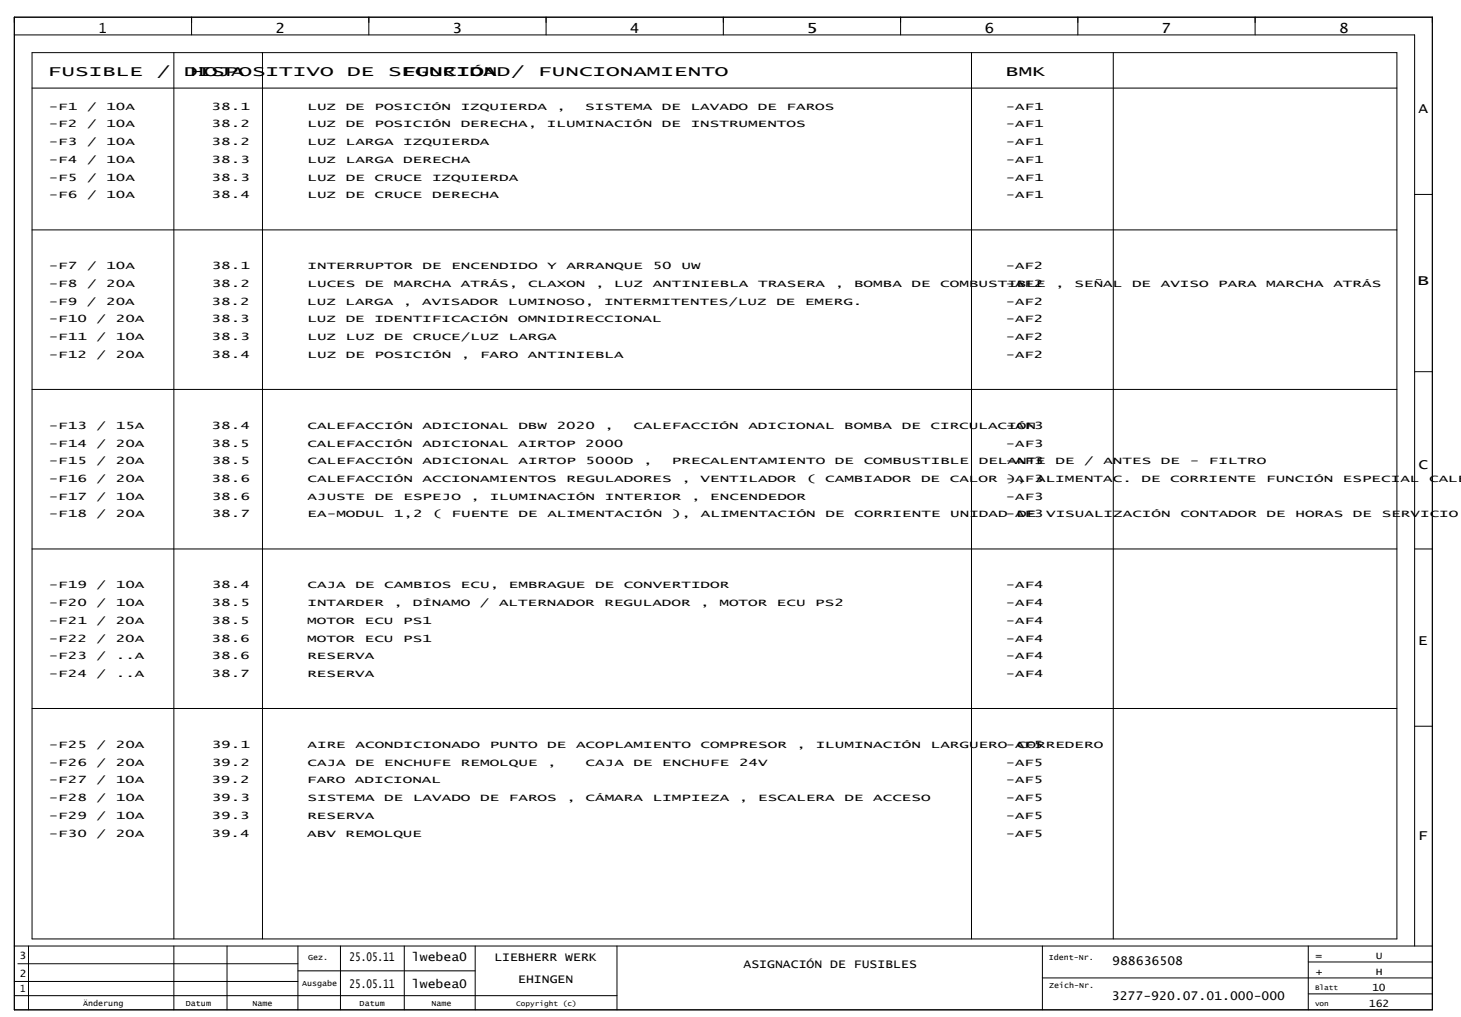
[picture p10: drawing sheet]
<svg xmlns="http://www.w3.org/2000/svg" width="408mm" height="284mm" viewBox="0 0 408 284" stroke-linecap="round" stroke-linejoin="round" font-family="sans-serif">
<defs><g id="words">
<g font-size="3.9">
<text x="27.6" y="9.3">1</text>
<text x="77" y="9.3">2</text>
<text x="126.4" y="9.3">3</text>
<text x="175.9" y="9.3">4</text>
<text x="225.1" y="9.3">5</text>
<text x="274.9" y="9.3">6</text>
<text x="324.4" y="9.3">7</text>
<text x="373.9" y="9.3">8</text>
<text x="13.4" y="21.2">FUSIBLE</text>
<text x="43.8" y="21.2">/</text>
<text x="51.4" y="21.2">DISPOSITIVO</text>
<text x="53.2" y="21.2">HOJA</text>
<text x="97" y="21.2">DE</text>
<text x="108.4" y="21.2">SEGURIDAD/</text>
<text x="112.4" y="21.2">FUNCIÓN</text>
<text x="150.3" y="21.2">FUNCIONAMIENTO</text>
<text x="280.8" y="21.2">BMK</text>
<text x="396.2" y="31.6">A</text>
<text x="395.8" y="79.6">B</text>
<text x="396.2" y="131.1">C</text>
<text x="396" y="180.1">E</text>
<text x="396" y="234.5">F</text>
</g>
<g font-size="3.4">
<text x="97.6" y="268.5">25.05.11</text>
<text x="115.1" y="268.5">lwebea0</text>
<text x="138" y="268.5">LIEBHERR WERK</text>
<text x="310.6" y="269.5">988636508</text>
<text x="97.6" y="275.9">25.05.11</text>
<text x="115.1" y="275.9">lwebea0</text>
<text x="144.7" y="274.4">EHINGEN</text>
<text x="207.7" y="270.4">ASIGNACIÓN DE FUSIBLES</text>
<text x="310.5" y="279.4">3277-920.07.01.000-000</text>
</g>
<g font-size="2.8">
<text x="13.6" y="30.6">-F1</text>
<text x="13.6" y="35.6">-F2</text>
<text x="24.3" y="30.6">/</text>
<text x="24.3" y="35.6">/</text>
<text x="29.7" y="30.6">10A</text>
<text x="29.7" y="35.6">10A</text>
<text x="59.1" y="30.6">38.1</text>
<text x="59.1" y="35.6">38.2</text>
<text x="85.9" y="30.6">LUZ</text>
<text x="85.9" y="35.6">LUZ</text>
<text x="96.6" y="30.6">DE</text>
<text x="96.6" y="35.6">DE</text>
<text x="104.6" y="30.6">POSICIÓN</text>
<text x="104.6" y="35.6">POSICIÓN</text>
<text x="128.7" y="30.6">IZQUIERDA</text>
<text x="128.7" y="35.6">DERECHA,</text>
<text x="152.7" y="35.6">ILUMINACIÓN</text>
<text x="155.4" y="30.6">,</text>
<text x="163.5" y="30.6">SISTEMA</text>
<text x="184.9" y="30.6">DE</text>
<text x="184.9" y="35.6">DE</text>
<text x="192.9" y="30.6">LAVADO</text>
<text x="192.9" y="35.6">INSTRUMENTOS</text>
<text x="211.6" y="30.6">DE</text>
<text x="219.6" y="30.6">FAROS</text>
<text x="280.9" y="30.6">-AF1</text>
<text x="280.9" y="35.6">-AF1</text>
<text x="13.6" y="40.5">-F3</text>
<text x="24.3" y="40.5">/</text>
<text x="29.7" y="40.5">10A</text>
<text x="59.1" y="40.5">38.2</text>
<text x="85.9" y="40.5">LUZ</text>
<text x="96.6" y="40.5">LARGA</text>
<text x="112.6" y="40.5">IZQUIERDA</text>
<text x="280.9" y="40.5">-AF1</text>
<text x="13.6" y="45.5">-F4</text>
<text x="24.3" y="45.5">/</text>
<text x="29.7" y="45.5">10A</text>
<text x="59.1" y="45.5">38.3</text>
<text x="85.9" y="45.5">LUZ</text>
<text x="96.6" y="45.5">LARGA</text>
<text x="112.6" y="45.5">DERECHA</text>
<text x="280.9" y="45.5">-AF1</text>
<text x="13.6" y="50.4">-F5</text>
<text x="24.3" y="50.4">/</text>
<text x="29.7" y="50.4">10A</text>
<text x="59.1" y="50.4">38.3</text>
<text x="85.9" y="50.4">LUZ</text>
<text x="96.6" y="50.4">DE</text>
<text x="104.6" y="50.4">CRUCE</text>
<text x="120.7" y="50.4">IZQUIERDA</text>
<text x="280.9" y="50.4">-AF1</text>
<text x="13.6" y="55.4">-F6</text>
<text x="24.3" y="55.4">/</text>
<text x="29.7" y="55.4">10A</text>
<text x="59.1" y="55.4">38.4</text>
<text x="85.9" y="55.4">LUZ</text>
<text x="96.6" y="55.4">DE</text>
<text x="104.6" y="55.4">CRUCE</text>
<text x="120.7" y="55.4">DERECHA</text>
<text x="280.9" y="55.4">-AF1</text>
<text x="13.6" y="75.2">-F7</text>
<text x="24.3" y="75.2">/</text>
<text x="29.7" y="75.2">10A</text>
<text x="59.1" y="75.2">38.1</text>
<text x="85.9" y="75.2">INTERRUPTOR</text>
<text x="118" y="75.2">DE</text>
<text x="126" y="75.2">ENCENDIDO</text>
<text x="152.8" y="75.2">Y</text>
<text x="158.2" y="75.2">ARRANQUE</text>
<text x="182.3" y="75.2">50</text>
<text x="190.3" y="75.2">UW</text>
<text x="280.9" y="75.2">-AF2</text>
<text x="13.6" y="80.1">-F8</text>
<text x="24.3" y="80.1">/</text>
<text x="29.7" y="80.1">20A</text>
<text x="59.1" y="80.1">38.2</text>
<text x="85.9" y="80.1">LUCES</text>
<text x="101.9" y="80.1">DE</text>
<text x="110" y="80.1">MARCHA</text>
<text x="128.7" y="80.1">ATRÁS,</text>
<text x="147.5" y="80.1">CLAXON</text>
<text x="166.2" y="80.1">,</text>
<text x="171.6" y="80.1">LUZ</text>
<text x="182.3" y="80.1">ANTINIEBLA</text>
<text x="211.7" y="80.1">TRASERA</text>
<text x="233.1" y="80.1">,</text>
<text x="238.5" y="80.1">BOMBA</text>
<text x="254.6" y="80.1">DE</text>
<text x="262.6" y="80.1">COMBUSTIBLE</text>
<text x="280.9" y="80.1">-AF2</text>
<text x="294.7" y="80.1">,</text>
<text x="300.1" y="80.1">SEÑAL</text>
<text x="316.1" y="80.1">DE</text>
<text x="324.2" y="80.1">AVISO</text>
<text x="340.2" y="80.1">PARA</text>
<text x="353.6" y="80.1">MARCHA</text>
<text x="372.4" y="80.1">ATRÁS</text>
<text x="13.6" y="85.1">-F9</text>
<text x="24.3" y="85.1">/</text>
<text x="29.6" y="85.1">20A</text>
<text x="59.1" y="85.1">38.2</text>
<text x="85.8" y="85.1">LUZ</text>
<text x="96.5" y="85.1">LARGA</text>
<text x="112.5" y="85.1">,</text>
<text x="117.9" y="85.1">AVISADOR</text>
<text x="141.9" y="85.1">LUMINOSO,</text>
<text x="168.7" y="85.1">INTERMITENTES/LUZ</text>
<text x="216.8" y="85.1">DE</text>
<text x="224.8" y="85.1">EMERG.</text>
<text x="280.9" y="85.1">-AF2</text>
<text x="13.6" y="90">-F10</text>
<text x="13.6" y="95">-F11</text>
<text x="27" y="90">/</text>
<text x="27" y="95">/</text>
<text x="32.3" y="90">20A</text>
<text x="32.3" y="95">10A</text>
<text x="59.1" y="90">38.3</text>
<text x="59.1" y="95">38.3</text>
<text x="85.8" y="90">LUZ</text>
<text x="85.9" y="95">LUZ</text>
<text x="96.5" y="90">DE</text>
<text x="96.6" y="95">LUZ</text>
<text x="104.6" y="90">IDENTIFICACIÓN</text>
<text x="107.3" y="95">DE</text>
<text x="115.3" y="95">CRUCE/LUZ</text>
<text x="142.1" y="95">LARGA</text>
<text x="144.7" y="90">OMNIDIRECCIONAL</text>
<text x="280.9" y="90">-AF2</text>
<text x="280.9" y="95">-AF2</text>
<text x="13.6" y="99.9">-F12</text>
<text x="27" y="99.9">/</text>
<text x="32.3" y="99.9">20A</text>
<text x="59.1" y="99.9">38.4</text>
<text x="85.9" y="99.9">LUZ</text>
<text x="96.6" y="99.9">DE</text>
<text x="104.6" y="99.9">POSICIÓN</text>
<text x="128.7" y="99.9">,</text>
<text x="134.1" y="99.9">FARO</text>
<text x="147.4" y="99.9">ANTINIEBLA</text>
<text x="280.9" y="99.9">-AF2</text>
<text x="13.6" y="119.7">-F13</text>
<text x="27" y="119.7">/</text>
<text x="32.3" y="119.7">15A</text>
<text x="59.1" y="119.7">38.4</text>
<text x="85.9" y="119.7">CALEFACCIÓN</text>
<text x="118" y="119.7">ADICIONAL</text>
<text x="144.8" y="119.7">DBW</text>
<text x="155.5" y="119.7">2020</text>
<text x="168.8" y="119.7">,</text>
<text x="176.9" y="119.7">CALEFACCIÓN</text>
<text x="209" y="119.7">ADICIONAL</text>
<text x="235.8" y="119.7">BOMBA</text>
<text x="251.8" y="119.7">DE</text>
<text x="259.9" y="119.7">CIRCULACIÓN</text>
<text x="280.9" y="119.7">-AF3</text>
<text x="13.6" y="124.7">-F14</text>
<text x="27" y="124.7">/</text>
<text x="32.3" y="124.7">20A</text>
<text x="59.1" y="124.7">38.5</text>
<text x="85.8" y="124.7">CALEFACCIÓN</text>
<text x="117.9" y="124.7">ADICIONAL</text>
<text x="144.7" y="124.7">AIRTOP</text>
<text x="163.4" y="124.7">2000</text>
<text x="280.9" y="124.7">-AF3</text>
<text x="13.6" y="129.6">-F15</text>
<text x="27" y="129.6">/</text>
<text x="32.3" y="129.6">20A</text>
<text x="59.1" y="129.6">38.5</text>
<text x="85.9" y="129.6">CALEFACCIÓN</text>
<text x="118" y="129.6">ADICIONAL</text>
<text x="144.8" y="129.6">AIRTOP</text>
<text x="163.5" y="129.6">5000D</text>
<text x="179.6" y="129.6">,</text>
<text x="187.6" y="129.6">PRECALENTAMIENTO</text>
<text x="233.2" y="129.6">DE</text>
<text x="241.2" y="129.6">COMBUSTIBLE</text>
<text x="273.3" y="129.6">DELANTE</text>
<text x="280.9" y="129.6">-AF3</text>
<text x="294.8" y="129.6">DE</text>
<text x="302.8" y="129.6">/</text>
<text x="308.1" y="129.6">ANTES</text>
<text x="324.2" y="129.6">DE</text>
<text x="332.2" y="129.6">-</text>
<text x="337.6" y="129.6">FILTRO</text>
<text x="13.6" y="134.6">-F16</text>
<text x="27" y="134.6">/</text>
<text x="32.3" y="134.6">20A</text>
<text x="59.1" y="134.6">38.6</text>
<text x="85.9" y="134.6">CALEFACCIÓN</text>
<text x="118" y="134.6">ACCIONAMIENTOS</text>
<text x="158.2" y="134.6">REGULADORES</text>
<text x="190.3" y="134.6">,</text>
<text x="195.6" y="134.6">VENTILADOR</text>
<text x="225.1" y="134.6">(</text>
<text x="230.4" y="134.6">CAMBIADOR</text>
<text x="257.2" y="134.6">DE</text>
<text x="265.2" y="134.6">CALOR</text>
<text x="280.9" y="134.6">-AF3</text>
<text x="281.3" y="134.6">),</text>
<text x="289.3" y="134.6">ALIMENTAC.</text>
<text x="318.8" y="134.6">DE</text>
<text x="326.8" y="134.6">CORRIENTE</text>
<text x="353.6" y="134.6">FUNCIÓN</text>
<text x="375" y="134.6">ESPECIAL</text>
<text x="399.1" y="134.6">CALE</text>
<text x="13.6" y="139.5">-F17</text>
<text x="27" y="139.5">/</text>
<text x="32.3" y="139.5">10A</text>
<text x="59.1" y="139.5">38.6</text>
<text x="85.9" y="139.5">AJUSTE</text>
<text x="104.6" y="139.5">DE</text>
<text x="112.7" y="139.5">ESPEJO</text>
<text x="131.4" y="139.5">,</text>
<text x="136.8" y="139.5">ILUMINACIÓN</text>
<text x="168.9" y="139.5">INTERIOR</text>
<text x="193" y="139.5">,</text>
<text x="198.3" y="139.5">ENCENDEDOR</text>
<text x="280.9" y="139.5">-AF3</text>
<text x="13.6" y="144.5">-F18</text>
<text x="27" y="144.5">/</text>
<text x="32.3" y="144.5">20A</text>
<text x="59.1" y="144.5">38.7</text>
<text x="85.9" y="144.5">EA-MODUL</text>
<text x="110" y="144.5">1,2</text>
<text x="120.7" y="144.5">(</text>
<text x="126.1" y="144.5">FUENTE</text>
<text x="144.8" y="144.5">DE</text>
<text x="152.9" y="144.5">ALIMENTACIÓN</text>
<text x="187.7" y="144.5">),</text>
<text x="195.7" y="144.5">ALIMENTACIÓN</text>
<text x="230.5" y="144.5">DE</text>
<text x="238.6" y="144.5">CORRIENTE</text>
<text x="265.3" y="144.5">UNIDAD-AF3 VISUALIZACIÓN</text>
<text x="284.1" y="144.5">DE</text>
<text x="329.6" y="144.5">CONTADOR</text>
<text x="353.7" y="144.5">DE</text>
<text x="361.8" y="144.5">HORAS</text>
<text x="377.8" y="144.5">DE</text>
<text x="385.9" y="144.5">SERVICIO</text>
<text x="13.6" y="164.3">-F19</text>
<text x="27" y="164.3">/</text>
<text x="32.3" y="164.3">10A</text>
<text x="59.1" y="164.3">38.4</text>
<text x="85.9" y="164.3">CAJA</text>
<text x="99.3" y="164.3">DE</text>
<text x="107.3" y="164.3">CAMBIOS</text>
<text x="128.7" y="164.3">ECU,</text>
<text x="142.1" y="164.3">EMBRAGUE</text>
<text x="166.2" y="164.3">DE</text>
<text x="174.2" y="164.3">CONVERTIDOR</text>
<text x="280.9" y="164.3">-AF4</text>
<text x="13.6" y="169.2">-F20</text>
<text x="27" y="169.2">/</text>
<text x="32.3" y="169.2">10A</text>
<text x="59.1" y="169.2">38.5</text>
<text x="85.9" y="169.2">INTARDER</text>
<text x="109.9" y="169.2">,</text>
<text x="115.3" y="169.2">DÍNAMO</text>
<text x="134" y="169.2">/</text>
<text x="139.4" y="169.2">ALTERNADOR</text>
<text x="168.8" y="169.2">REGULADOR</text>
<text x="195.6" y="169.2">,</text>
<text x="200.9" y="169.2">MOTOR</text>
<text x="217" y="169.2">ECU</text>
<text x="227.7" y="169.2">PS2</text>
<text x="280.9" y="169.2">-AF4</text>
<text x="13.6" y="174.2">-F21</text>
<text x="13.6" y="179.1">-F22</text>
<text x="27" y="174.2">/</text>
<text x="27" y="179.1">/</text>
<text x="32.3" y="174.2">20A</text>
<text x="32.3" y="179.1">20A</text>
<text x="59.1" y="174.2">38.5</text>
<text x="59.1" y="179.1">38.6</text>
<text x="85.8" y="174.2">MOTOR</text>
<text x="85.8" y="179.1">MOTOR</text>
<text x="101.9" y="174.2">ECU</text>
<text x="101.9" y="179.1">ECU</text>
<text x="112.6" y="174.2">PS1</text>
<text x="112.6" y="179.1">PS1</text>
<text x="280.9" y="174.2">-AF4</text>
<text x="280.9" y="179.1">-AF4</text>
<text x="13.6" y="184.1">-F23</text>
<text x="27" y="184.1">/</text>
<text x="32.3" y="184.1">..A</text>
<text x="59.1" y="184.1">38.6</text>
<text x="85.8" y="184.1">RESERVA</text>
<text x="280.9" y="184.1">-AF4</text>
<text x="13.6" y="189">-F24</text>
<text x="27" y="189">/</text>
<text x="32.3" y="189">..A</text>
<text x="59.1" y="189">38.7</text>
<text x="85.8" y="189">RESERVA</text>
<text x="280.9" y="189">-AF4</text>
<text x="13.6" y="208.8">-F25</text>
<text x="27" y="208.8">/</text>
<text x="32.3" y="208.8">20A</text>
<text x="59.1" y="208.8">39.1</text>
<text x="85.9" y="208.8">AIRE</text>
<text x="99.3" y="208.8">ACONDICIONADO</text>
<text x="136.8" y="208.8">PUNTO</text>
<text x="152.8" y="208.8">DE</text>
<text x="160.9" y="208.8">ACOPLAMIENTO</text>
<text x="195.7" y="208.8">COMPRESOR</text>
<text x="222.4" y="208.8">,</text>
<text x="227.8" y="208.8">ILUMINACIÓN</text>
<text x="259.9" y="208.8">LARGUERO-AF5</text>
<text x="284" y="208.8">CORREDERO</text>
<text x="13.6" y="213.8">-F26</text>
<text x="27" y="213.8">/</text>
<text x="32.3" y="213.8">20A</text>
<text x="59.1" y="213.8">39.2</text>
<text x="85.9" y="213.8">CAJA</text>
<text x="99.3" y="213.8">DE</text>
<text x="107.3" y="213.8">ENCHUFE</text>
<text x="128.7" y="213.8">REMOLQUE</text>
<text x="152.8" y="213.8">,</text>
<text x="163.5" y="213.8">CAJA</text>
<text x="176.9" y="213.8">DE</text>
<text x="185" y="213.8">ENCHUFE</text>
<text x="206.4" y="213.8">24V</text>
<text x="280.9" y="213.8">-AF5</text>
<text x="13.6" y="218.7">-F27</text>
<text x="27" y="218.7">/</text>
<text x="32.3" y="218.7">10A</text>
<text x="59" y="218.7">39.2</text>
<text x="85.8" y="218.7">FARO</text>
<text x="99.1" y="218.7">ADICIONAL</text>
<text x="280.9" y="218.7">-AF5</text>
<text x="13.6" y="223.7">-F28</text>
<text x="27" y="223.7">/</text>
<text x="32.3" y="223.7">10A</text>
<text x="59.1" y="223.7">39.3</text>
<text x="85.9" y="223.7">SISTEMA</text>
<text x="107.3" y="223.7">DE</text>
<text x="115.3" y="223.7">LAVADO</text>
<text x="134.1" y="223.7">DE</text>
<text x="142.1" y="223.7">FAROS</text>
<text x="158.2" y="223.7">,</text>
<text x="163.5" y="223.7">CÁMARA</text>
<text x="182.3" y="223.7">LIMPIEZA</text>
<text x="206.4" y="223.7">,</text>
<text x="211.7" y="223.7">ESCALERA</text>
<text x="235.8" y="223.7">DE</text>
<text x="243.8" y="223.7">ACCESO</text>
<text x="280.9" y="223.7">-AF5</text>
<text x="13.6" y="228.6">-F29</text>
<text x="13.6" y="233.6">-F30</text>
<text x="27" y="233.6">/</text>
<text x="27" y="228.6">/</text>
<text x="32.3" y="233.6">20A</text>
<text x="32.3" y="228.6">10A</text>
<text x="59.1" y="233.6">39.4</text>
<text x="59.1" y="228.6">39.3</text>
<text x="85.8" y="233.6">ABV</text>
<text x="85.8" y="228.6">RESERVA</text>
<text x="96.5" y="233.6">REMOLQUE</text>
<text x="280.9" y="228.6">-AF5</text>
<text x="280.9" y="233.6">-AF5</text>
<text x="5.4" y="267.8">3</text>
<text x="367.4" y="267.8">=</text>
<text x="384.3" y="267.8">U</text>
<text x="5.5" y="272.7">2</text>
<text x="367.4" y="272.2">+</text>
<text x="384.3" y="272.2">H</text>
<text x="5.6" y="277.2">1</text>
<text x="382.3" y="281.1">162</text>
<text x="383.2" y="276.7">10</text>
</g>
<g font-size="2.2">
<text x="86" y="268">Gez.</text>
<text x="292.9" y="268">Ident-Nr.</text>
<text x="84.3" y="275.5">Ausgabe</text>
<text x="293" y="275.9">Zeich-Nr.</text>
<text x="23.2" y="280.9">Änderung</text>
<text x="51.9" y="280.9">Datum</text>
<text x="70.5" y="280.9">Name</text>
<text x="100.4" y="280.9">Datum</text>
<text x="120.5" y="280.9">Name</text>
</g>
<g font-size="2">
<text x="144.2" y="280.8">Copyright (c)</text>
<text x="367.2" y="280.8">von</text>
<text x="367.2" y="276.4">Blatt</text>
</g>
</g></defs>
<g fill="none" stroke="#000" stroke-width=".28">
<path d="M4 4.8h396v277.2h-396zM4 9.7h391.1v254.5M9 14.7h381.1v247.5h-381.1zM48.5 14.7v247.5M53.5 4.8v4.9M73.3 14.7v247.5M103 4.8v4.9M152.5 4.8v4.9M202 4.8v4.9M251.5 4.8v4.9M271.3 14.7v247.5M301 4.8v4.9"/>
<path d="M310.9 14.7v247.5M350.5 4.8v4.9M9 24.6h381.1M395.1 54.3h4.9M9 64.2h381.1M9 108.7h381.1M395.1 103.8h4.9M9 153.3h381.1M395.1 153.3h4.9M9 197.8h381.1M395.1 202.8h4.9M4 278h168.3"/>
<path d="M4 274.1h79.2M4 264.2h396M5 269.1h78.2M8 264.2v17.8M48.5 264.2v17.8M63.4 264.2v17.8M83.2 264.2v17.8M83.2 271.1h49.5M95.1 264.2v17.8M112.9 264.2v17.8M132.7 264.2v17.8M172.3 264.2v17.8"/>
<path d="M291.1 264.2v17.8M291.1 273.1h108.9M365.4 264.2v17.8M365.4 277.5h34.6M365.4 268.6h34.6"/>
</g>
<use href="#words"/>
</svg>
